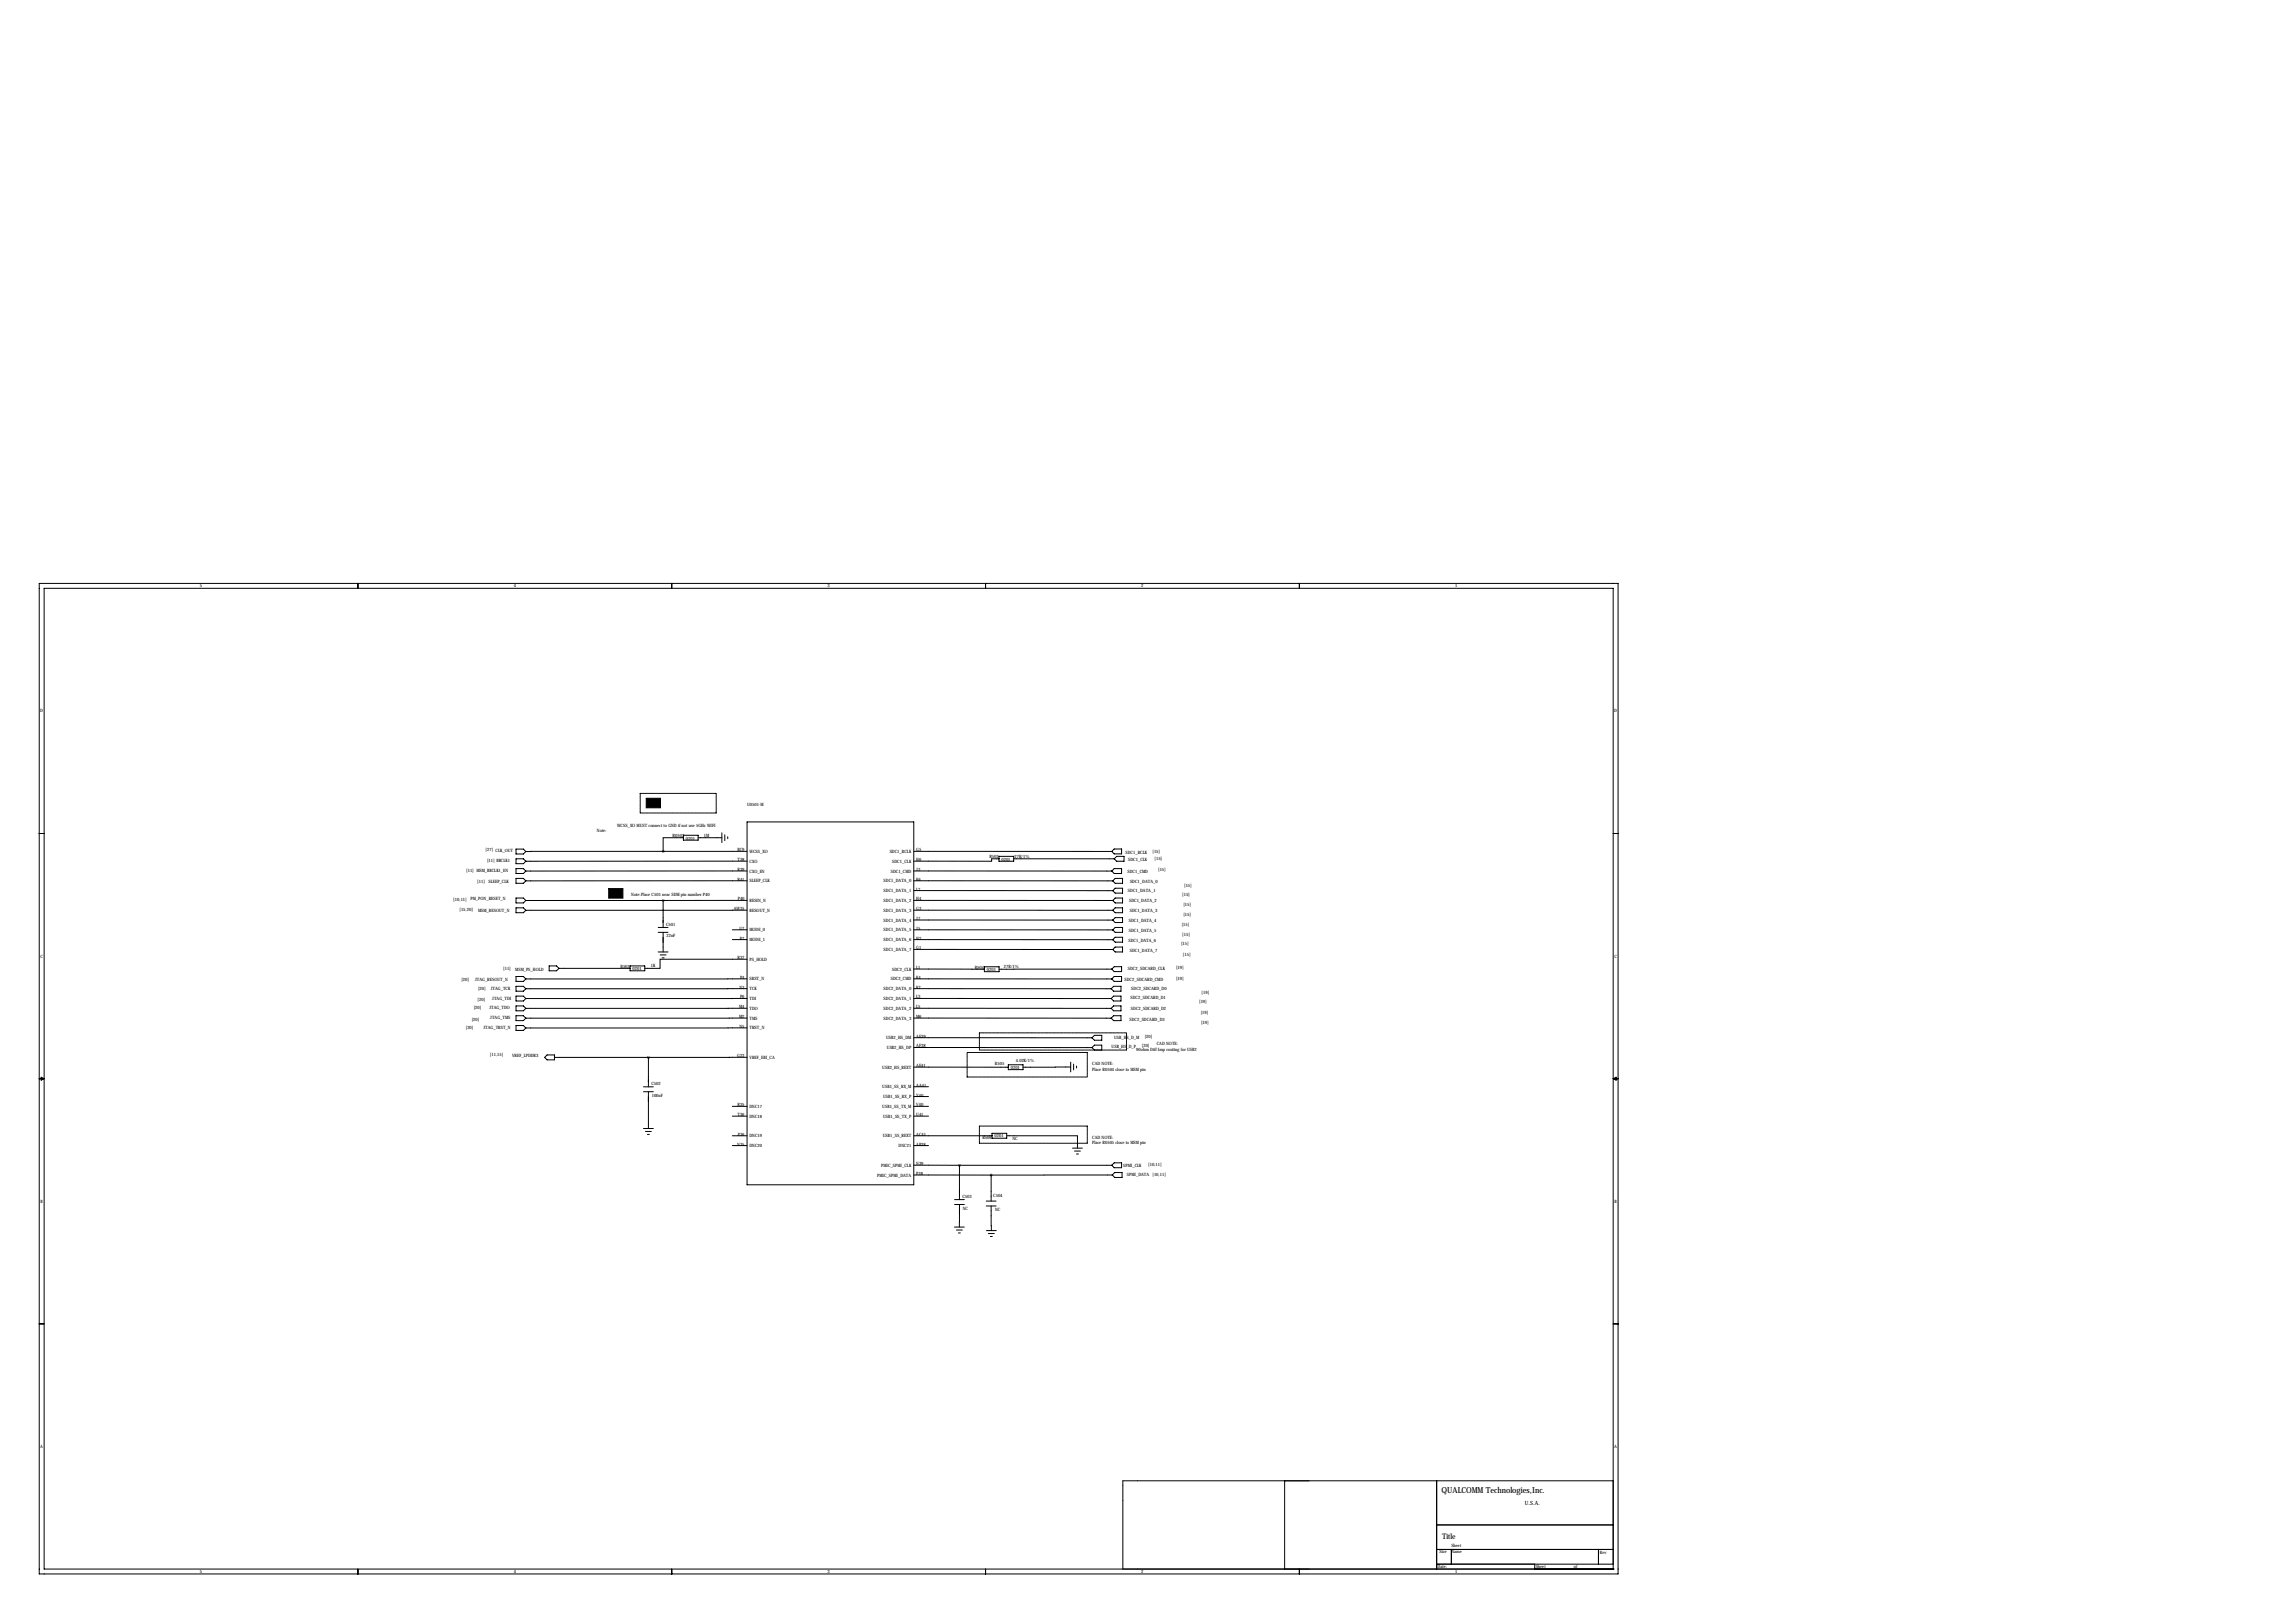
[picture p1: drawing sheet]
<svg xmlns="http://www.w3.org/2000/svg" width="1189mm" height="841mm" viewBox="0 0 1189 841" stroke-linecap="round" stroke-linejoin="round" font-family="sans-serif">
<defs><g id="words">
<text font-size="4.3" x="747" y="773">QUALCOMM Technologies,Inc.</text>
<text font-size="4" x="747" y="797">Title</text>
<text font-size="3" x="790" y="779">U.S.A.</text>
<g font-size="2.3">
<text x="104" y="304">5</text>
<text x="266" y="304">4</text>
<text x="429" y="304">3</text>
<text x="591" y="304">2</text>
<text x="754" y="304">1</text>
<text x="21" y="369">D</text>
<text x="836" y="369">D</text>
<text x="387" y="417">U0501-M</text>
<text x="309" y="431">Note:</text>
<text x="320" y="428">WCSS_XO MUST connect to GND if not use 5GHz WIFI</text>
<text x="348" y="434">R0502</text>
<text x="355" y="435">0201</text>
<text x="365" y="433">1M</text>
<text x="252" y="441">[27] CLK_OUT</text>
<text x="382" y="441">BC9</text>
<text x="388" y="442">WCSS_XO</text>
<text x="461" y="442">SDC1_RCLK</text>
<text x="475" y="441">G5</text>
<text x="583" y="442">SDC1_RCLK</text>
<text x="597" y="442">[15]</text>
<text x="252" y="446">[11] BBCLK1</text>
<text x="382" y="446">T38</text>
<text x="388" y="447">CXO</text>
<text x="462" y="447">SDC1_CLK</text>
<text x="475" y="446">H6</text>
<text x="513" y="445">R502</text>
<text x="519" y="446">0201</text>
<text x="526" y="444">27R/1%</text>
<text x="584" y="446">SDC1_CLK</text>
<text x="598" y="445">[15]</text>
<text x="242" y="452">[11] MSM_BBCLK1_EN</text>
<text x="382" y="451">R39</text>
<text x="388" y="452">CXO_EN</text>
<text x="461" y="452">SDC1_CMD</text>
<text x="475" y="451">J3</text>
<text x="584" y="452">SDC1_CMD</text>
<text x="600" y="451">[15]</text>
<text x="247" y="457">[11]</text>
<text x="253" y="457">SLEEP_CLK</text>
<text x="382" y="456">R41</text>
<text x="388" y="457">SLEEP_CLK</text>
<text x="458" y="457">SDC1_DATA_0</text>
<text x="475" y="456">K6</text>
<text x="475" y="461">L7</text>
<text x="585" y="457">SDC1_DATA_0</text>
<text x="613" y="459">[15]</text>
<text x="235" y="467">[10,11]</text>
<text x="244" y="466">PM_PON_RESET_N</text>
<text x="327" y="464">Note:Place C501 near SDM pin number P40</text>
<text x="382" y="466">P40</text>
<text x="388" y="467">RESIN_N</text>
<text x="458" y="462">SDC1_DATA_1</text>
<text x="458" y="467">SDC1_DATA_2</text>
<text x="475" y="466">H4</text>
<text x="584" y="462">SDC1_DATA_1</text>
<text x="585" y="467">SDC1_DATA_2</text>
<text x="612" y="464">[15]</text>
<text x="238" y="472">[15,20]</text>
<text x="248" y="472">MSM_RESOUT_N</text>
<text x="380" y="471">AW35</text>
<text x="388" y="472">RESOUT_N</text>
<text x="458" y="472">SDC1_DATA_3</text>
<text x="475" y="471">G3</text>
<text x="585" y="472">SDC1_DATA_3</text>
<text x="613" y="469">[15]</text>
<text x="345" y="480">C501</text>
<text x="458" y="477">SDC1_DATA_4</text>
<text x="475" y="477">J7</text>
<text x="585" y="478">SDC1_DATA_4</text>
<text x="612" y="480">[15]</text>
<text x="613" y="474">[15]</text>
<text x="345" y="486">22nF</text>
<text x="383" y="482">U7</text>
<text x="388" y="482">MODE_0</text>
<text x="458" y="482">SDC1_DATA_5</text>
<text x="475" y="482">J5</text>
<text x="585" y="483">SDC1_DATA_5</text>
<text x="612" y="485">[15]</text>
<text x="383" y="487">R7</text>
<text x="388" y="488">MODE_1</text>
<text x="458" y="488">SDC1_DATA_6</text>
<text x="475" y="487">H2</text>
<text x="475" y="492">G1</text>
<text x="585" y="488">SDC1_DATA_6</text>
<text x="612" y="490">[15]</text>
<text x="21" y="496">C</text>
<text x="382" y="497">R37</text>
<text x="388" y="498">PS_HOLD</text>
<text x="458" y="493">SDC1_DATA_7</text>
<text x="585" y="493">SDC1_DATA_7</text>
<text x="613" y="495">[15]</text>
<text x="836" y="496">C</text>
<text x="261" y="503">[11]</text>
<text x="267" y="503">MSM_PS_HOLD</text>
<text x="321" y="501">R503</text>
<text x="328" y="503">0201</text>
<text x="337" y="501">1K</text>
<text x="462" y="503">SDC2_CLK</text>
<text x="475" y="502">L1</text>
<text x="505" y="502">R504</text>
<text x="511" y="503">0201</text>
<text x="520" y="501">27R/1%</text>
<text x="584" y="502">SDC2_SDCARD_CLK</text>
<text x="609" y="502">[19]</text>
<text x="239" y="508">[20]</text>
<text x="246" y="508">JTAG_RESOUT_N</text>
<text x="383" y="507">P4</text>
<text x="388" y="508">SRST_N</text>
<text x="461" y="508">SDC2_CMD</text>
<text x="475" y="507">K4</text>
<text x="583" y="508">SDC2_SDCARD_CMD</text>
<text x="609" y="507">[19]</text>
<text x="248" y="513">[20]</text>
<text x="254" y="513">JTAG_TCK</text>
<text x="383" y="512">N3</text>
<text x="388" y="513">TCK</text>
<text x="458" y="513">SDC2_DATA_0</text>
<text x="475" y="512">K2</text>
<text x="586" y="513">SDC2_SDCARD_D0</text>
<text x="622" y="515">[19]</text>
<text x="247" y="518">[20]</text>
<text x="255" y="518">JTAG_TDI</text>
<text x="383" y="517">P6</text>
<text x="388" y="518">TDI</text>
<text x="458" y="518">SDC2_DATA_1</text>
<text x="475" y="517">L3</text>
<text x="586" y="518">SDC2_SDCARD_D1</text>
<text x="621" y="520">[19]</text>
<text x="245" y="523">[20]</text>
<text x="253" y="523">JTAG_TDO</text>
<text x="254" y="528">JTAG_TMS</text>
<text x="383" y="522">M4</text>
<text x="383" y="527">M2</text>
<text x="388" y="523">TDO</text>
<text x="458" y="523">SDC2_DATA_2</text>
<text x="475" y="522">L5</text>
<text x="475" y="527">M6</text>
<text x="586" y="523">SDC2_SDCARD_D2</text>
<text x="622" y="525">[19]</text>
<text x="241" y="533">[20]</text>
<text x="244" y="529">[20]</text>
<text x="250" y="533">JTAG_TRST_N</text>
<text x="383" y="532">N5</text>
<text x="388" y="533">TRST_N</text>
<text x="388" y="528">TMS</text>
<text x="458" y="528">SDC2_DATA_3</text>
<text x="585" y="529">SDC2_SDCARD_D3</text>
<text x="622" y="531">[19]</text>
<text x="459" y="538">USB2_HS_DM</text>
<text x="475" y="537">AE39</text>
<text x="577" y="538">USB_HS_D_M</text>
<text x="593" y="538">[20]</text>
<text x="459" y="543">USB2_HS_DP</text>
<text x="475" y="543">AF38</text>
<text x="576" y="543">USB_HS_D_P</text>
<text x="589" y="545">90ohm Diff Imp routing for USB2</text>
<text x="592" y="543">[20]</text>
<text x="599" y="541">CAD NOTE:</text>
<text x="254" y="547">[11,15]</text>
<text x="265" y="547">VREF_LPDDR3</text>
<text x="382" y="548">G23</text>
<text x="388" y="548">VREF_EBI_CA</text>
<text x="515" y="552">R505</text>
<text x="526" y="550">4.02K/1%</text>
<text x="566" y="552">CAD NOTE:</text>
<text x="457" y="554">USB2_HS_REXT</text>
<text x="475" y="553">AE41</text>
<text x="524" y="554">0201</text>
<text x="566" y="555">Place R0504 close to MSM pin</text>
<text x="337" y="562">C502</text>
<text x="457" y="564">USB1_SS_RX_M</text>
<text x="475" y="563">AA41</text>
<text x="338" y="568">100nF</text>
<text x="457" y="569">USB1_SS_RX_P</text>
<text x="475" y="568">Y40</text>
<text x="382" y="573">R35</text>
<text x="388" y="574">DNC17</text>
<text x="457" y="574">USB1_SS_TX_M</text>
<text x="475" y="573">V40</text>
<text x="382" y="578">T36</text>
<text x="388" y="579">DNC18</text>
<text x="457" y="579">USB1_SS_TX_P</text>
<text x="475" y="578">U41</text>
<text x="382" y="593">N35</text>
<text x="382" y="588">P36</text>
<text x="388" y="589">DNC19</text>
<text x="457" y="589">USB1_SS_REXT</text>
<text x="475" y="588">AC41</text>
<text x="475" y="593">AB38</text>
<text x="509" y="590">R506</text>
<text x="515" y="589">0201</text>
<text x="524" y="590">NC</text>
<text x="566" y="590">CAD NOTE:</text>
<text x="566" y="593">Place R0505 close to MSM pin</text>
<text x="388" y="594">DNC20</text>
<text x="465" y="594">DNC21</text>
<text x="457" y="604">PMIC_SPMI_CLK</text>
<text x="475" y="604">N39</text>
<text x="582" y="604">SPMI_CLK</text>
<text x="595" y="604">[10,11]</text>
<text x="454" y="609">PMIC_SPMI_DATA</text>
<text x="475" y="609">P38</text>
<text x="584" y="609">SPMI_DATA [10,11]</text>
<text x="21" y="623">B</text>
<text x="499" y="621">C503</text>
<text x="515" y="620">C504</text>
<text x="836" y="623">B</text>
<text x="499" y="627">NC</text>
<text x="516" y="627">NC</text>
<text x="21" y="750">A</text>
<text x="836" y="750">A</text>
<text x="752" y="801">Sheet</text>
<text x="746" y="805">Size</text>
<text x="752" y="804">Name</text>
<text x="829" y="805">Rev</text>
<text x="104" y="815">5</text>
<text x="266" y="815">4</text>
<text x="429" y="815">3</text>
<text x="591" y="815">2</text>
<text x="745" y="812">Date:</text>
<text x="754" y="815">1</text>
<text x="796" y="812">Sheet</text>
<text x="815" y="812">of</text>
</g>
</g></defs>
<g fill="none" stroke="#000" stroke-width=".52">
<path d="M20 302h818v513h-818zM23 305h813v508h-813zM185 302v3M348 302v3M511 302v3M673 302v3M20 432h3M267 440h4l1 1-1 1h-4zM354 434h-10v7M354 433h8v2h-8zM362 434h12M374 431v5"/>
<path d="M375 432v3M377 433v1M387 426h86v188h-86zM836 432h2M267 445h4l1 1-1 1h-4zM267 450h4l1 1-1 1h-4zM267 455h4l1 1-1 2h-4zM344 441h-72M344 441h43M387 446h-115M387 451h-115M387 456h-115"/>
<path d="M473 441h103M473 451h103M473 456h103M517 445h-3v1h-41M517 444h8v2h-8zM525 445h52M576 451l1-1h4v2h-4zM576 441l1-1h4v2h-4zM577 445l1-1h4v2h-4zM578 455h4v3h-4l-2-2zM267 465h4l1 1-1 2h-4zM267 470h4l1 2-1 1h-4z"/>
<path d="M344 466v14M387 471l-115 1M387 466h-115M473 466h103M473 471l103 1M473 461h103M473 477h103M576 461l2-1h4v3h-4zM576 466l2-1h4v3h-4zM576 472l2-2h4v3h-4zM576 477l2-2h4v3h-4zM341 480h5"/>
<path d="M341 483h5M341 493h5M342 495h3M343 496h1M344 483v10M379 482h8M379 487h8M387 497h-45v5h-8M473 482h103M473 487h103M473 492h103M576 482l2-2h4v3h-4z"/>
<path d="M576 492l2-1h4v2h-4zM578 485h4v3h-4l-2-1zM267 506h4l1 1-1 1h-4zM267 511h4l1 1-1 1h-4zM267 516h4l1 1-1 1h-4zM284 500h4l2 2-2 1h-4zM290 502h36M326 500h8v3h-8zM387 507h-115M387 512h-115M387 517h-115M473 502h37"/>
<path d="M473 507h103M473 512h103M473 517h103M510 501h8v2h-8zM576 512l1-1h4v2h-4zM576 517l1-1h4v2h-4zM576 502h-58M576 502l1-1h4v2h-4zM576 507l1-1h4v2h-4zM267 521h4l1 1-1 2h-4zM267 526h4l1 1-1 2h-4zM267 531h4l1 1-1 2h-4z"/>
<path d="M387 522h-115M387 527h-115M387 532h-115M473 522h103M473 527h103M473 537l93 1M566 538l1-2h4v3h-4zM576 527l1-1h4v3h-4zM576 522l1-1h4v3h-4zM20 559h3M21 558l2 1h-2zM283 546h4v3h-4l-1-1z"/>
<path d="M287 548h49M336 548v15M387 548h-51M473 553h49M473 543h93M522 552h8v2h-8zM555 553h-25M555 550v5M556 551v3M558 552v1M566 543l1-2h4v3h-4zM836 559h2"/>
<path d="M836 559l1-1v1zM333 563h5M333 565h5M336 565v20M379 573h8M379 578h8M473 573h8M473 578h8M473 563h8M473 568h8M333 585h5M334 586h3"/>
<path d="M335 588h1M379 588h8M379 593h8M473 588h41M473 593h8M514 587h8v3h-8zM522 588h36v7M556 595h5M557 596h3M558 598h1M473 604h24M473 609h40"/>
<path d="M497 604v17M497 604h79M513 609v13M576 604l1-2h4v3h-4zM576 609h-63M577 607h4v3h-4l-1-1zM494 636h6M494 621h6M494 624h6M495 637h4M496 639h1M497 624v12"/>
<path d="M511 625h5M511 622h5M511 637h5M512 639h3M513 625l1 12M513 640h1M20 686h3M836 686h2M665 767v46M744 767v46M836 767h-254v46M744 790h92"/>
<path d="M185 813v2M348 813v2M511 813v2M673 813v2M744 803h92M744 810h92M752 803v7M795 813h.1M795 810v3M828 803v7M836 813h.1"/>
</g>
<g fill="none" stroke="#000" stroke-width=".52" stroke-dasharray=".4 .4">
<path d="M332 411h39M371 411v10M332 421v-10M371 421h-39M507 535h77M584 535v9M501 558v-13M501 545h62M507 544v-9M563 545v13M563 558h-62M584 544h-77"/>
<path d="M507 592v-9M507 583h56M563 583v9M563 592h-56"/>
</g>
<path d="M335 413h7v5h-7zM315 460h8v5h-8z" fill="#000" stroke="#000" stroke-width=".52"/>
<path d="M343 466a.5 .5 0 0 0 1 0 .5 .5 0 0 0-1 0zM343 441a.5 .5 0 0 0 1 0 .5 .5 0 0 0-1 0z" fill="#000" stroke="#000" stroke-width="1.3"/>
<use href="#words"/>
</svg>
